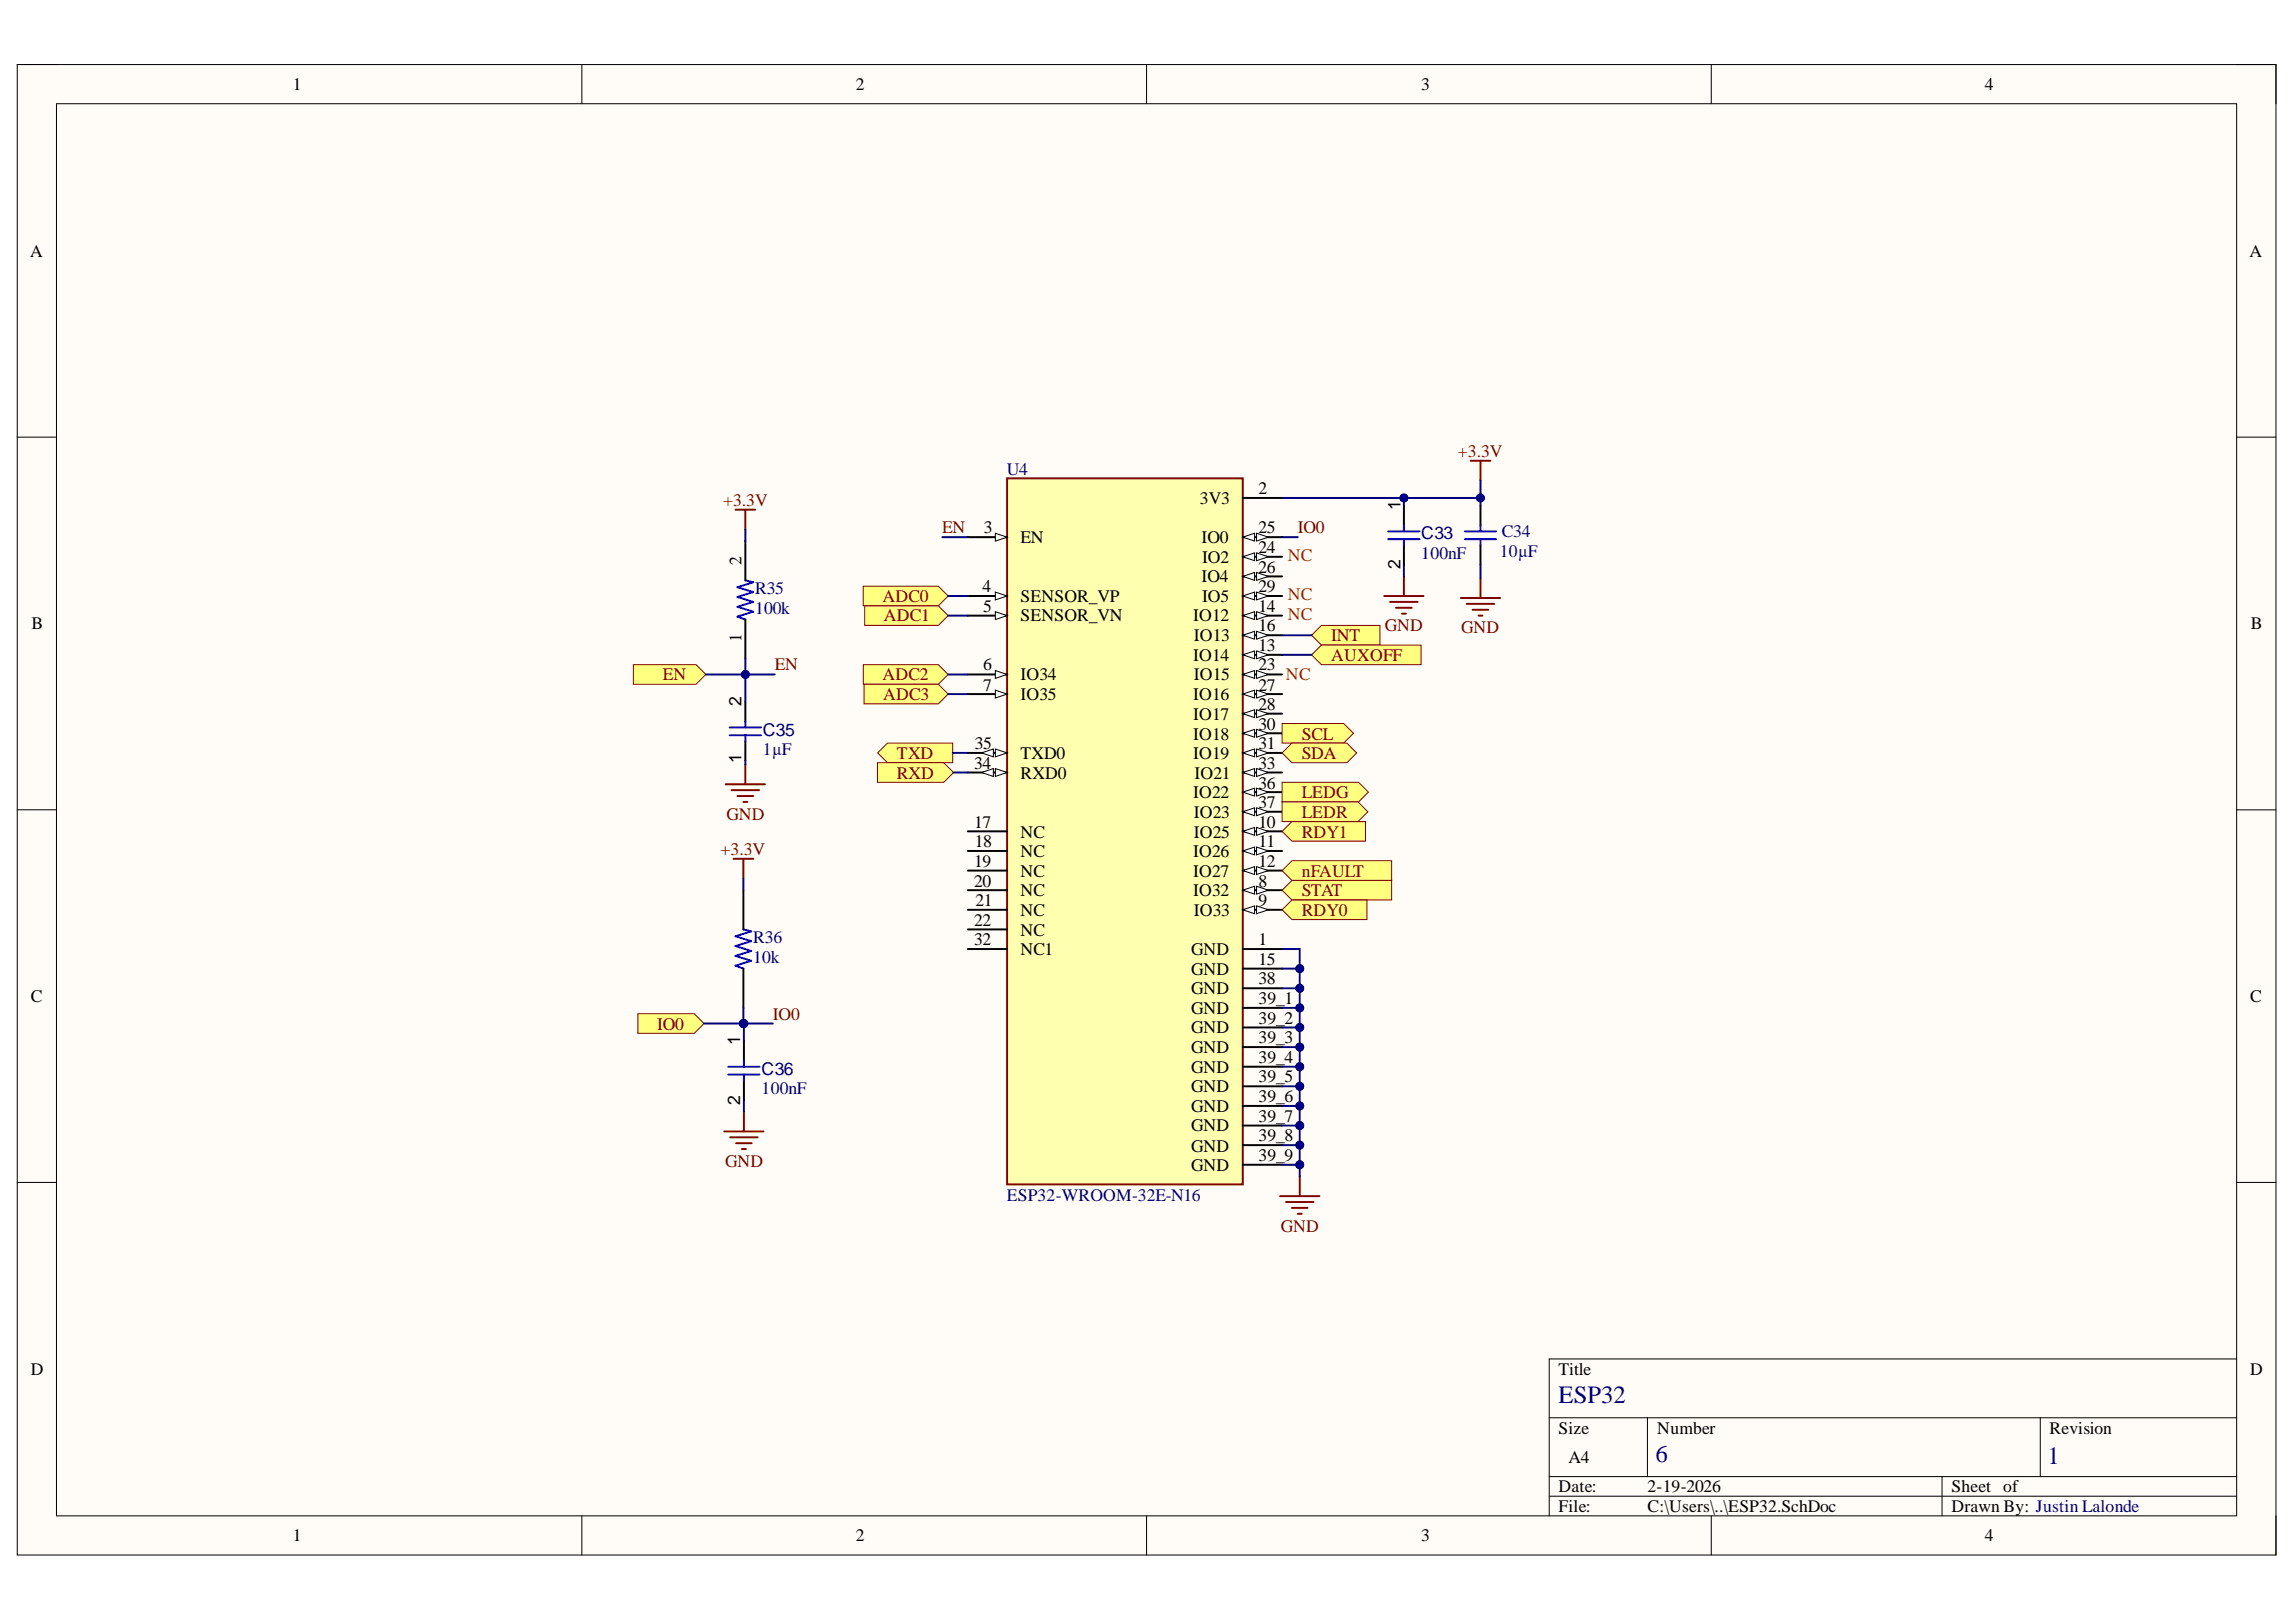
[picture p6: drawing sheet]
<svg xmlns="http://www.w3.org/2000/svg" width="297mm" height="210mm" viewBox="0 0 297 210" stroke-linecap="round" stroke-linejoin="round" font-family="sans-serif">
<defs><g id="words">
<g font-size="3.2" fill="#000080">
<text x="201.6" y="181.6">ESP32</text>
<text x="214.2" y="189.2">6</text>
<text x="264.9" y="189.4">1</text>
</g>
<g font-size="2.3">
<text x="37.9" y="11.7">1</text>
<text x="110.7" y="11.7">2</text>
<text x="183.9" y="11.7">3</text>
<text x="256.8" y="11.7">4</text>
<text x="3.9" y="33.3">A</text>
<text x="291" y="33.3">A</text>
<text x="155.2" y="65.2">3V3</text>
<text x="162.8" y="64">2</text>
<text x="181.2" y="66" transform="rotate(-90 181.2 66)">1</text>
<text x="127.3" y="69">3</text>
<text x="132" y="70.3">EN</text>
<text x="155.5" y="70.3">IO0</text>
<text x="162.8" y="69">25</text>
<text x="162.8" y="71.6">24</text>
<text x="95.9" y="73.1" transform="rotate(-90 95.9 73.1)">2</text>
<text x="127.1" y="76.6">4</text>
<text x="132" y="77.9">SENSOR_VP</text>
<text x="155.5" y="75.4">IO4</text>
<text x="155.5" y="72.8">IO2</text>
<text x="155.5" y="77.9">IO5</text>
<text x="162.8" y="74.1">26</text>
<text x="162.8" y="76.6">29</text>
<text x="181.2" y="73.7" transform="rotate(-90 181.2 73.7)">2</text>
<text x="4.1" y="81.4">B</text>
<text x="95.9" y="83" transform="rotate(-90 95.9 83)">1</text>
<text x="127.2" y="79.2">5</text>
<text x="132" y="80.4">SENSOR_VN</text>
<text x="154.4" y="80.4">IO12</text>
<text x="154.4" y="83">IO13</text>
<text x="162.8" y="79.2">14</text>
<text x="162.8" y="81.7">16</text>
<text x="291.2" y="81.4">B</text>
<text x="127.2" y="86.8">6</text>
<text x="127.2" y="89.4">7</text>
<text x="132" y="88">IO34</text>
<text x="154.4" y="85.5">IO14</text>
<text x="154.4" y="88">IO15</text>
<text x="162.8" y="84.2">13</text>
<text x="162.8" y="86.8">23</text>
<text x="162.8" y="89.4">27</text>
<text x="95.9" y="91.3" transform="rotate(-90 95.9 91.3)">2</text>
<text x="132" y="90.7">IO35</text>
<text x="154.4" y="90.7">IO16</text>
<text x="154.4" y="93.2">IO17</text>
<text x="154.4" y="95.7">IO18</text>
<text x="162.8" y="91.9">28</text>
<text x="162.8" y="94.5">30</text>
<text x="95.9" y="98.8" transform="rotate(-90 95.9 98.8)">1</text>
<text x="126" y="99.5">34</text>
<text x="126.1" y="97">35</text>
<text x="132" y="98.3">TXD0</text>
<text x="132" y="100.8">RXD0</text>
<text x="154.4" y="98.3">IO19</text>
<text x="154.5" y="100.8">IO21</text>
<text x="162.8" y="97">31</text>
<text x="162.8" y="99.5">33</text>
<text x="126" y="107.1">17</text>
<text x="154.4" y="103.3">IO22</text>
<text x="154.4" y="105.9">IO23</text>
<text x="162.8" y="102.1">36</text>
<text x="162.8" y="104.6">37</text>
<text x="162.8" y="107.1">10</text>
<text x="126" y="112.2">19</text>
<text x="126.1" y="109.7">18</text>
<text x="132" y="108.4">NC</text>
<text x="132" y="110.9">NC</text>
<text x="132" y="113.5">NC</text>
<text x="154.4" y="110.9">IO26</text>
<text x="154.4" y="113.5">IO27</text>
<text x="154.4" y="108.4">IO25</text>
<text x="162.8" y="109.7">11</text>
<text x="162.8" y="112.2">12</text>
<text x="126" y="114.7">20</text>
<text x="126" y="119.8">22</text>
<text x="126.2" y="117.3">21</text>
<text x="132" y="116">NC</text>
<text x="132" y="118.5">NC</text>
<text x="154.4" y="116">IO32</text>
<text x="154.4" y="118.5">IO33</text>
<text x="162.8" y="114.7">8</text>
<text x="162.8" y="117.3">9</text>
<text x="126" y="122.3">32</text>
<text x="132" y="121.1">NC</text>
<text x="132" y="123.6">NC1</text>
<text x="154.1" y="123.6">GND</text>
<text x="162.8" y="122.3">1</text>
<text x="162.8" y="124.9">15</text>
<text x="4" y="129.7">C</text>
<text x="154.1" y="126.1">GND</text>
<text x="154.1" y="128.7">GND</text>
<text x="154.1" y="131.2">GND</text>
<text x="162.8" y="127.4">38</text>
<text x="162.8" y="129.9">39_1</text>
<text x="291.1" y="129.7">C</text>
<text x="95.7" y="135.3" transform="rotate(-90 95.7 135.3)">1</text>
<text x="154.1" y="133.7">GND</text>
<text x="154.1" y="136.3">GND</text>
<text x="162.8" y="132.5">39_2</text>
<text x="162.8" y="135">39_3</text>
<text x="162.8" y="137.5">39_4</text>
<text x="95.7" y="143" transform="rotate(-90 95.7 143)">2</text>
<text x="154.1" y="138.8">GND</text>
<text x="154.1" y="141.3">GND</text>
<text x="154.1" y="143.9">GND</text>
<text x="162.8" y="140.1">39_5</text>
<text x="162.8" y="142.6">39_6</text>
<text x="154.1" y="146.4">GND</text>
<text x="154.1" y="149">GND</text>
<text x="162.8" y="145.1">39_7</text>
<text x="162.8" y="147.7">39_8</text>
<text x="154.1" y="151.6">GND</text>
<text x="162.8" y="150.3">39_9</text>
<text x="4" y="177.9">D</text>
<text x="201.6" y="177.9">Title</text>
<text x="291.1" y="177.9">D</text>
<text x="201.6" y="185.5">Size</text>
<text x="214.4" y="185.5">Number</text>
<text x="265.2" y="185.5">Revision</text>
<text x="202.9" y="189.3">A4</text>
<text x="201.6" y="193.1">Date:</text>
<text x="201.6" y="195.7">File:</text>
<text x="213.1" y="193.1">2-19-2026</text>
<text x="213.1" y="195.7">C:\Users\..\ESP32.SchDoc</text>
<text x="252.5" y="193.1">Sheet of</text>
<text x="252.5" y="195.7">Drawn By: Justin Lalonde</text>
<text x="37.9" y="199.5">1</text>
<text x="110.7" y="199.5">2</text>
<text x="183.9" y="199.5">3</text>
<text x="256.8" y="199.5">4</text>
</g>
<g font-size="2.3" fill="#800000">
<text x="188.6" y="59.1">+3.3V</text>
<text x="93.5" y="65.5">+3.3V</text>
<text x="121.9" y="69">EN</text>
<text x="167.9" y="69">IO0</text>
<text x="114.2" y="77.9">ADC0</text>
<text x="114.4" y="80.4">ADC1</text>
<text x="172.2" y="83">INT</text>
<text x="179.1" y="81.7">GND</text>
<text x="189" y="81.9">GND</text>
<text x="85.8" y="88">EN</text>
<text x="100.2" y="86.8">EN</text>
<text x="114.2" y="88">ADC2</text>
<text x="172.2" y="85.5">AUXOFF</text>
<text x="114.3" y="90.7">ADC3</text>
<text x="168.4" y="95.7">SCL</text>
<text x="116" y="98.3">TXD</text>
<text x="116" y="100.8">RXD</text>
<text x="168.4" y="98.3">SDA</text>
<text x="94" y="106.1">GND</text>
<text x="168.4" y="103.3">LEDG</text>
<text x="168.4" y="105.9">LEDR</text>
<text x="93.2" y="110.7">+3.3V</text>
<text x="168.4" y="108.4">RDY1</text>
<text x="168.4" y="113.5">nFAULT</text>
<text x="168.4" y="116">STAT</text>
<text x="168.4" y="118.5">RDY0</text>
<text x="100" y="132">IO0</text>
<text x="85" y="133.2">IO0</text>
<text x="93.8" y="151.1">GND</text>
<text x="165.7" y="159.4">GND</text>
</g>
<g font-size="2.3" fill="#000080">
<text x="130.3" y="61.4">U4</text>
<text x="183.9" y="69.8">C33</text>
<text x="194.3" y="69.5">C34</text>
<text x="97.7" y="76.9">R35</text>
<text x="183.9" y="72.3">100nF</text>
<text x="194" y="72.1">10µF</text>
<text x="97.7" y="79.4">100k</text>
<text x="98.7" y="95.2">C35</text>
<text x="98.7" y="97.7">1µF</text>
<text x="97.4" y="124.6">10k</text>
<text x="97.4" y="122.1">R36</text>
<text x="98.5" y="141.6">100nF</text>
<text x="98.5" y="139.1">C36</text>
<text x="130.3" y="155.4">ESP32-WROOM-32E-N16</text>
</g>
<g font-size="2.3" fill="#f00">
<text x="166.6" y="72.6">NC</text>
<text x="166.6" y="77.6">NC</text>
<text x="166.6" y="80.2">NC</text>
<text x="166.4" y="88">NC</text>
</g>
</g></defs>
<path d="M2.2 8.4h292.2v192.8h-292.2z" fill-rule="evenodd" fill="#fffcf8"/>
<path d="M2.2 8.4h292.2v192.8h-292.2z" fill="none" stroke="#000" stroke-width=".13"/>
<path d="M7.3 13.4h282.1v182.8h-282.1z" fill-rule="evenodd" fill="#fffcf8"/>
<g fill="none" stroke="#000" stroke-width=".13">
<path d="M2.2 8.3h5.1M7.3 13.4h282.1v182.8h-282.1zM75.3 8.3v5.1M148.3 8.3v5.1M221.4 8.4v5M289.4 8.4h5v5M2.2 56.6h5.1M289.4 56.6h5M2.2 104.8h5.1M289.4 104.8h5M2.2 153h5.1M289.4 153h5"/>
<path d="M289.4 175.9h-89v20.3M75.3 196.2v5M148.3 196.2v5M200.4 183.5h89M200.4 191.1h89M200.4 193.6h89M213.1 183.5v7.6M221.4 196.2v5M251.2 191.1v5.1M264 183.5v7.6M294.4 196.2v5"/>
</g>
<path d="M130.3 61.9h30.5v91.4h-30.5z" fill-rule="evenodd" fill="#ffffb0"/>
<path d="M130.3 61.9h30.5v91.4h-30.5z" fill="none" stroke="#800000" stroke-width=".25"/>
<path d="M125.2 69.5h5.1" fill="none" stroke="#000" stroke-width=".25"/>
<path d="M128.8 69l1.5 .5-1.5 .5z" fill="#f8fcff"/>
<path d="M128.8 69l1.5 .5-1.5 .5z" fill="none" stroke="#000" stroke-width=".13"/>
<path d="M125.2 77.1h5.1" fill="none" stroke="#000" stroke-width=".25"/>
<path d="M128.8 76.6l1.5 .5-1.5 .5z" fill="#f8fcff"/>
<path d="M128.8 76.6l1.5 .5-1.5 .5z" fill="none" stroke="#000" stroke-width=".13"/>
<path d="M125.2 79.7h5.1" fill="none" stroke="#000" stroke-width=".25"/>
<path d="M128.8 79.2l1.5 .5-1.5 .5z" fill="#f8fcff"/>
<path d="M128.8 79.2l1.5 .5-1.5 .5z" fill="none" stroke="#000" stroke-width=".13"/>
<path d="M125.2 87.3h5.1" fill="none" stroke="#000" stroke-width=".25"/>
<path d="M128.8 86.8l1.5 .5-1.5 .5z" fill="#f8fcff"/>
<path d="M128.8 86.8l1.5 .5-1.5 .5z" fill="none" stroke="#000" stroke-width=".13"/>
<path d="M125.2 89.8h5.1" fill="none" stroke="#000" stroke-width=".25"/>
<path d="M128.8 89.3l1.5 .5-1.5 .5z" fill="#f8fcff"/>
<path d="M128.8 89.3l1.5 .5-1.5 .5z" fill="none" stroke="#000" stroke-width=".13"/>
<path d="M125.2 97.4h5.1" fill="none" stroke="#000" stroke-width=".25"/>
<path d="M128.8 96.9l1.5 .5-1.5 .5z" fill="#f8fcff"/>
<path d="M128.8 96.9l1.5 .5-1.5 .5z" fill="none" stroke="#000" stroke-width=".13"/>
<path d="M127 97.4l1.5-.5v1z" fill="#f8fcff"/>
<path d="M127 97.4l1.5-.5v1z" fill="none" stroke="#000" stroke-width=".13"/>
<path d="M125.2 100h5.1" fill="none" stroke="#000" stroke-width=".25"/>
<path d="M128.8 99.5l1.5 .5-1.5 .5z" fill="#f8fcff"/>
<path d="M128.8 99.5l1.5 .5-1.5 .5z" fill="none" stroke="#000" stroke-width=".13"/>
<path d="M127 100l1.5-.5v1z" fill="#f8fcff"/>
<path d="M127 100l1.5-.5v1z" fill="none" stroke="#000" stroke-width=".13"/>
<path d="M160.8 64.4h5.1M160.8 69.5h5.1M125.2 107.6h5.1M125.2 110.1h5.1M125.2 112.7h5.1M125.2 115.2h5.1M125.2 117.7h5.1M125.2 120.3h5.1M125.2 122.8h5.1" fill="none" stroke="#000" stroke-width=".25"/>
<path d="M160.8 69.5l1.5-.5v1z" fill="#f8fcff"/>
<path d="M160.8 69.5l1.5-.5v1z" fill="none" stroke="#000" stroke-width=".13"/>
<path d="M162.6 69l1.5 .5-1.5 .5z" fill="#f8fcff"/>
<path d="M162.6 69l1.5 .5-1.5 .5z" fill="none" stroke="#000" stroke-width=".13"/>
<path d="M160.8 72.1h5.1" fill="none" stroke="#000" stroke-width=".25"/>
<path d="M160.8 72.1l1.5-.6v1.1z" fill="#f8fcff"/>
<path d="M160.8 72.1l1.5-.6v1.1z" fill="none" stroke="#000" stroke-width=".13"/>
<path d="M162.6 71.5l1.5 .6-1.5 .5z" fill="#f8fcff"/>
<path d="M162.6 71.5l1.5 .6-1.5 .5z" fill="none" stroke="#000" stroke-width=".13"/>
<path d="M160.8 74.6h5.1" fill="none" stroke="#000" stroke-width=".25"/>
<path d="M160.8 74.6l1.5-.5v1z" fill="#f8fcff"/>
<path d="M160.8 74.6l1.5-.5v1z" fill="none" stroke="#000" stroke-width=".13"/>
<path d="M162.6 74.1l1.5 .5-1.5 .5z" fill="#f8fcff"/>
<path d="M162.6 74.1l1.5 .5-1.5 .5z" fill="none" stroke="#000" stroke-width=".13"/>
<path d="M160.8 77.1h5.1" fill="none" stroke="#000" stroke-width=".25"/>
<path d="M160.8 77.1l1.5-.5v1z" fill="#f8fcff"/>
<path d="M160.8 77.1l1.5-.5v1z" fill="none" stroke="#000" stroke-width=".13"/>
<path d="M162.6 76.6l1.5 .5-1.5 .5z" fill="#f8fcff"/>
<path d="M162.6 76.6l1.5 .5-1.5 .5z" fill="none" stroke="#000" stroke-width=".13"/>
<path d="M160.8 79.7h5.1" fill="none" stroke="#000" stroke-width=".25"/>
<path d="M160.8 79.7l1.5-.5v1z" fill="#f8fcff"/>
<path d="M160.8 79.7l1.5-.5v1z" fill="none" stroke="#000" stroke-width=".13"/>
<path d="M162.6 79.2l1.5 .5-1.5 .5z" fill="#f8fcff"/>
<path d="M162.6 79.2l1.5 .5-1.5 .5z" fill="none" stroke="#000" stroke-width=".13"/>
<path d="M160.8 82.2h5.1" fill="none" stroke="#000" stroke-width=".25"/>
<path d="M160.8 82.2l1.5-.5v1z" fill="#f8fcff"/>
<path d="M160.8 82.2l1.5-.5v1z" fill="none" stroke="#000" stroke-width=".13"/>
<path d="M162.6 81.7l1.5 .5-1.5 .5z" fill="#f8fcff"/>
<path d="M162.6 81.7l1.5 .5-1.5 .5z" fill="none" stroke="#000" stroke-width=".13"/>
<path d="M160.8 84.7h5.1" fill="none" stroke="#000" stroke-width=".25"/>
<path d="M160.8 84.7l1.5-.5v1z" fill="#f8fcff"/>
<path d="M160.8 84.7l1.5-.5v1z" fill="none" stroke="#000" stroke-width=".13"/>
<path d="M162.6 84.2l1.5 .5-1.5 .5z" fill="#f8fcff"/>
<path d="M162.6 84.2l1.5 .5-1.5 .5z" fill="none" stroke="#000" stroke-width=".13"/>
<path d="M160.8 87.3h5.1" fill="none" stroke="#000" stroke-width=".25"/>
<path d="M160.8 87.3l1.5-.5v1z" fill="#f8fcff"/>
<path d="M160.8 87.3l1.5-.5v1z" fill="none" stroke="#000" stroke-width=".13"/>
<path d="M162.6 86.8l1.5 .5-1.5 .5z" fill="#f8fcff"/>
<path d="M162.6 86.8l1.5 .5-1.5 .5z" fill="none" stroke="#000" stroke-width=".13"/>
<path d="M160.8 89.8h5.1" fill="none" stroke="#000" stroke-width=".25"/>
<path d="M160.8 89.8l1.5-.5v1z" fill="#f8fcff"/>
<path d="M160.8 89.8l1.5-.5v1z" fill="none" stroke="#000" stroke-width=".13"/>
<path d="M162.6 89.3l1.5 .5-1.5 .5z" fill="#f8fcff"/>
<path d="M162.6 89.3l1.5 .5-1.5 .5z" fill="none" stroke="#000" stroke-width=".13"/>
<path d="M160.8 92.4h5.1" fill="none" stroke="#000" stroke-width=".25"/>
<path d="M160.8 92.4l1.5-.6v1.1z" fill="#f8fcff"/>
<path d="M160.8 92.4l1.5-.6v1.1z" fill="none" stroke="#000" stroke-width=".13"/>
<path d="M162.6 91.8l1.5 .6-1.5 .5z" fill="#f8fcff"/>
<path d="M162.6 91.8l1.5 .6-1.5 .5z" fill="none" stroke="#000" stroke-width=".13"/>
<path d="M160.8 94.9h5.1" fill="none" stroke="#000" stroke-width=".25"/>
<path d="M160.8 94.9l1.5-.5v1z" fill="#f8fcff"/>
<path d="M160.8 94.9l1.5-.5v1z" fill="none" stroke="#000" stroke-width=".13"/>
<path d="M162.6 94.4l1.5 .5-1.5 .5z" fill="#f8fcff"/>
<path d="M162.6 94.4l1.5 .5-1.5 .5z" fill="none" stroke="#000" stroke-width=".13"/>
<path d="M160.8 97.4h5.1" fill="none" stroke="#000" stroke-width=".25"/>
<path d="M160.8 97.4l1.5-.5v1z" fill="#f8fcff"/>
<path d="M160.8 97.4l1.5-.5v1z" fill="none" stroke="#000" stroke-width=".13"/>
<path d="M162.6 96.9l1.5 .5-1.5 .5z" fill="#f8fcff"/>
<path d="M162.6 96.9l1.5 .5-1.5 .5z" fill="none" stroke="#000" stroke-width=".13"/>
<path d="M160.8 100h5.1" fill="none" stroke="#000" stroke-width=".25"/>
<path d="M160.8 100l1.5-.5v1z" fill="#f8fcff"/>
<path d="M160.8 100l1.5-.5v1z" fill="none" stroke="#000" stroke-width=".13"/>
<path d="M162.6 99.5l1.5 .5-1.5 .5z" fill="#f8fcff"/>
<path d="M162.6 99.5l1.5 .5-1.5 .5z" fill="none" stroke="#000" stroke-width=".13"/>
<path d="M160.8 102.5h5.1" fill="none" stroke="#000" stroke-width=".25"/>
<path d="M160.8 102.5l1.5-.5v1z" fill="#f8fcff"/>
<path d="M160.8 102.5l1.5-.5v1z" fill="none" stroke="#000" stroke-width=".13"/>
<path d="M162.6 102l1.5 .5-1.5 .5z" fill="#f8fcff"/>
<path d="M162.6 102l1.5 .5-1.5 .5z" fill="none" stroke="#000" stroke-width=".13"/>
<path d="M160.8 105h5.1" fill="none" stroke="#000" stroke-width=".25"/>
<path d="M160.8 105l1.5-.5v1.1z" fill="#f8fcff"/>
<path d="M160.8 105l1.5-.5v1.1z" fill="none" stroke="#000" stroke-width=".13"/>
<path d="M162.6 104.5l1.5 .5-1.5 .6z" fill="#f8fcff"/>
<path d="M162.6 104.5l1.5 .5-1.5 .6z" fill="none" stroke="#000" stroke-width=".13"/>
<path d="M160.8 107.6h5.1" fill="none" stroke="#000" stroke-width=".25"/>
<path d="M160.8 107.6l1.5-.5v1z" fill="#f8fcff"/>
<path d="M160.8 107.6l1.5-.5v1z" fill="none" stroke="#000" stroke-width=".13"/>
<path d="M162.6 107.1l1.5 .5-1.5 .5z" fill="#f8fcff"/>
<path d="M162.6 107.1l1.5 .5-1.5 .5z" fill="none" stroke="#000" stroke-width=".13"/>
<path d="M160.8 110.1h5.1" fill="none" stroke="#000" stroke-width=".25"/>
<path d="M160.8 110.1l1.5-.5v1z" fill="#f8fcff"/>
<path d="M160.8 110.1l1.5-.5v1z" fill="none" stroke="#000" stroke-width=".13"/>
<path d="M162.6 109.6l1.5 .5-1.5 .5z" fill="#f8fcff"/>
<path d="M162.6 109.6l1.5 .5-1.5 .5z" fill="none" stroke="#000" stroke-width=".13"/>
<path d="M160.8 112.7h5.1" fill="none" stroke="#000" stroke-width=".25"/>
<path d="M160.8 112.7l1.5-.5v1z" fill="#f8fcff"/>
<path d="M160.8 112.7l1.5-.5v1z" fill="none" stroke="#000" stroke-width=".13"/>
<path d="M162.6 112.2l1.5 .5-1.5 .5z" fill="#f8fcff"/>
<path d="M162.6 112.2l1.5 .5-1.5 .5z" fill="none" stroke="#000" stroke-width=".13"/>
<path d="M160.8 115.2h5.1" fill="none" stroke="#000" stroke-width=".25"/>
<path d="M160.8 115.2l1.5-.5v1z" fill="#f8fcff"/>
<path d="M160.8 115.2l1.5-.5v1z" fill="none" stroke="#000" stroke-width=".13"/>
<path d="M162.6 114.7l1.5 .5-1.5 .5z" fill="#f8fcff"/>
<path d="M162.6 114.7l1.5 .5-1.5 .5z" fill="none" stroke="#000" stroke-width=".13"/>
<path d="M160.8 117.7h5.1" fill="none" stroke="#000" stroke-width=".25"/>
<path d="M160.8 117.7l1.5-.5v1z" fill="#f8fcff"/>
<path d="M160.8 117.7l1.5-.5v1z" fill="none" stroke="#000" stroke-width=".13"/>
<path d="M162.6 117.2l1.5 .5-1.5 .5z" fill="#f8fcff"/>
<path d="M162.6 117.2l1.5 .5-1.5 .5z" fill="none" stroke="#000" stroke-width=".13"/>
<path d="M160.8 122.8h5.1M160.8 125.4h5.1M160.8 127.9h5.1M160.8 130.4h5.1M160.8 133h5.1M160.8 135.5h5.1M160.8 138h5.1M160.8 140.6h5.1M160.8 143.1h5.1M160.8 145.7h5.1M160.8 148.2h5.1M160.8 150.7h5.1" fill="none" stroke="#000" stroke-width=".25"/>
<path d="M81.9 86h8.2l1.2 1.3-1.2 1.2h-8.2z" fill-rule="evenodd" fill="#ffff80"/>
<path d="M81.9 86h8.2l1.2 1.3-1.2 1.2h-8.2z" fill="none" stroke="#800000" stroke-width=".13"/>
<path d="M95.2 66h2.5M96.4 66v2.5M96.4 99v2.5M93.9 101.5h5.1M94.6 102.3h3.6M95.4 103h2M96.2 103.8h.5" fill="none" stroke="#800000" stroke-width=".25"/>
<path d="M82.5 131.2h7.3l1.3 1.3-1.3 1.2h-7.3z" fill-rule="evenodd" fill="#ffff80"/>
<path d="M82.5 131.2h7.3l1.3 1.3-1.3 1.2h-7.3z" fill="none" stroke="#800000" stroke-width=".13"/>
<path d="M96.4 75.1l1 .3-2 .6 2 .6-2 .7 2 .6-2 .6 2 .7-2 .6 1 .4M189.5 69.8h4.1M189.5 68.8h4.1M191.5 68v.8M191.5 69.8v.7M96.2 120.3l1 .2-2 .7 2 .6-2 .6 2 .7-2 .6 2 .6-2 .7 1 .4" fill="none" stroke="#00f" stroke-width=".25"/>
<path d="M96.4 70v5.1M191.5 65.5v2.5M191.5 70.5v2.6M96.4 80.2v5M96.2 115.2v5.1M96.2 125.4v5" fill="none" stroke="#000" stroke-width=".25"/>
<g fill="none" stroke="#800000" stroke-width=".25">
<path d="M190.3 59.6h2.5M191.5 59.6v2.6M179.1 77.1h5.1M179.8 77.9h3.6M180.6 78.7h2M181.4 79.4h.5M181.6 74.6v2.5M189 77.4h5.1M189.8 78.1h3.5M190.5 78.9h2M191.3 79.7h.5M191.5 74.9v2.5"/>
<path d="M94.9 111.1h2.5M96.2 111.1v2.6M165.6 154.8h5.1M166.4 155.6h3.5M167.1 156.3h2.1M167.9 157.1h.5M168.2 152.3v2.5"/>
</g>
<path d="M114.8 96.2h8.5v2.5h-8.5l-1.3-1.3z" fill-rule="evenodd" fill="#ffff80"/>
<path d="M114.8 96.2h8.5v2.5h-8.5l-1.3-1.3z" fill="none" stroke="#800000" stroke-width=".13"/>
<path d="M113.5 98.7h8.6l1.3 1.3-1.3 1.2h-8.6z" fill-rule="evenodd" fill="#ffff80"/>
<path d="M113.5 98.7h8.6l1.3 1.3-1.3 1.2h-8.6z" fill="none" stroke="#800000" stroke-width=".13"/>
<path d="M93.7 146.4h5.1M94.5 147.2h3.5M95.2 147.9h2.1M96 148.7h.5M96.2 143.9v2.5" fill="none" stroke="#800000" stroke-width=".25"/>
<path d="M165.9 93.6h7.9l1.3 1.3-1.3 1.3h-7.9z" fill-rule="evenodd" fill="#ffff80"/>
<path d="M165.9 93.6h7.9l1.3 1.3-1.3 1.3h-7.9z" fill="none" stroke="#800000" stroke-width=".13"/>
<path d="M165.9 97.4l1.2-1.2h7.1l1.3 1.2-1.3 1.3h-7.1z" fill-rule="evenodd" fill="#ffff80"/>
<path d="M165.9 97.4l1.2-1.2h7.1l1.3 1.2-1.3 1.3h-7.1z" fill="none" stroke="#800000" stroke-width=".13"/>
<path d="M165.9 101.2h9.9l1.2 1.3-1.2 1.3h-9.9z" fill-rule="evenodd" fill="#ffff80"/>
<path d="M165.9 101.2h9.9l1.2 1.3-1.2 1.3h-9.9z" fill="none" stroke="#800000" stroke-width=".13"/>
<path d="M165.9 103.8h9.8l1.3 1.3-1.3 1.2h-9.8z" fill-rule="evenodd" fill="#ffff80"/>
<path d="M165.9 103.8h9.8l1.3 1.3-1.3 1.2h-9.8z" fill="none" stroke="#800000" stroke-width=".13"/>
<path d="M165.9 115.2l1.2-1.3h12.9v2.6h-12.9z" fill-rule="evenodd" fill="#ffff80"/>
<path d="M165.9 115.2l1.2-1.3h12.9v2.6h-12.9z" fill="none" stroke="#800000" stroke-width=".13"/>
<path d="M165.9 117.7l1.2-1.2h9.8v2.5h-9.8z" fill-rule="evenodd" fill="#ffff80"/>
<path d="M165.9 117.7l1.2-1.2h9.8v2.5h-9.8z" fill="none" stroke="#800000" stroke-width=".13"/>
<path d="M165.9 107.6l1.2-1.3h9.6v2.6h-9.6z" fill-rule="evenodd" fill="#ffff80"/>
<path d="M165.9 107.6l1.2-1.3h9.6v2.6h-9.6z" fill="none" stroke="#800000" stroke-width=".13"/>
<path d="M165.9 112.7l1.2-1.3h12.9v2.5h-12.9z" fill-rule="evenodd" fill="#ffff80"/>
<path d="M165.9 112.7l1.2-1.3h12.9v2.5h-12.9z" fill="none" stroke="#800000" stroke-width=".13"/>
<path d="M170.9 80.9h7.6v2.6h-7.6l-1.2-1.3z" fill-rule="evenodd" fill="#ffff80"/>
<path d="M170.9 80.9h7.6v2.6h-7.6l-1.2-1.3z" fill="none" stroke="#800000" stroke-width=".13"/>
<path d="M169.7 84.7l1.2-1.2h12.9v2.5h-12.9z" fill-rule="evenodd" fill="#ffff80"/>
<path d="M169.7 84.7l1.2-1.2h12.9v2.5h-12.9z" fill="none" stroke="#800000" stroke-width=".13"/>
<path d="M111.7 75.9h9.7l1.3 1.2-1.3 1.3h-9.7z" fill-rule="evenodd" fill="#ffff80"/>
<path d="M111.7 75.9h9.7l1.3 1.2-1.3 1.3h-9.7z" fill="none" stroke="#800000" stroke-width=".13"/>
<path d="M111.9 78.4h9.5l1.3 1.3-1.3 1.2h-9.5z" fill-rule="evenodd" fill="#ffff80"/>
<path d="M111.9 78.4h9.5l1.3 1.3-1.3 1.2h-9.5z" fill="none" stroke="#800000" stroke-width=".13"/>
<path d="M111.7 86h9.7l1.3 1.3-1.3 1.2h-9.7z" fill-rule="evenodd" fill="#ffff80"/>
<path d="M111.7 86h9.7l1.3 1.3-1.3 1.2h-9.7z" fill="none" stroke="#800000" stroke-width=".13"/>
<path d="M111.8 88.5h9.6l1.3 1.3-1.3 1.3h-9.6z" fill-rule="evenodd" fill="#ffff80"/>
<path d="M111.8 88.5h9.6l1.3 1.3-1.3 1.3h-9.6z" fill="none" stroke="#800000" stroke-width=".13"/>
<path d="M181.6 65.5v2.5M181.6 70.5v2.6M96.4 90.8v2.6M96.4 95.9v2.5M96.2 134.7v2.6M96.2 139.8v2.6" fill="none" stroke="#000" stroke-width=".25"/>
<path d="M179.6 69.8h4.1M179.6 68.8h4.1M181.6 68v.8M181.6 69.8v.7M94.4 94.1h4.1M94.4 95.1h4.1M96.4 93.4v.7M96.4 95.1v.8M94.2 139.1h4.1M94.2 138h4.1M96.2 137.3v.7M96.2 139.1v.7" fill="none" stroke="#00f" stroke-width=".25"/>
<path d="M96.4 85.2v2.1h-5.1" fill="none" stroke="#000080" stroke-width=".25"/>
<circle cx="96.4" cy="87.3" r=".51" fill="#000080"/>
<circle cx="96.4" cy="87.3" r=".51" fill="none" stroke="#000080" stroke-width=".13"/>
<path d="M96.4 68.5v1.5M96.4 98.4v.6M100.2 87.3h-3.8v3.5" fill="none" stroke="#000080" stroke-width=".25"/>
<circle cx="96.4" cy="87.3" r=".51" fill="#000080"/>
<circle cx="96.4" cy="87.3" r=".51" fill="none" stroke="#000080" stroke-width=".13"/>
<path d="M96.2 113.7v1.5M91.1 132.5h5.1" fill="none" stroke="#000080" stroke-width=".25"/>
<circle cx="96.2" cy="132.5" r=".51" fill="#000080"/>
<circle cx="96.2" cy="132.5" r=".51" fill="none" stroke="#000080" stroke-width=".13"/>
<path d="M165.9 150.7h2.3v1.6" fill="none" stroke="#000080" stroke-width=".25"/>
<circle cx="168.2" cy="150.7" r=".51" fill="#000080"/>
<circle cx="168.2" cy="150.7" r=".51" fill="none" stroke="#000080" stroke-width=".13"/>
<path d="M165.9 148.2h2.3v2.5" fill="none" stroke="#000080" stroke-width=".25"/>
<circle cx="168.2" cy="148.2" r=".51" fill="#000080"/>
<circle cx="168.2" cy="148.2" r=".51" fill="none" stroke="#000080" stroke-width=".13"/>
<circle cx="168.2" cy="150.7" r=".51" fill="#000080"/>
<circle cx="168.2" cy="150.7" r=".51" fill="none" stroke="#000080" stroke-width=".13"/>
<path d="M165.9 145.7h2.3v2.5" fill="none" stroke="#000080" stroke-width=".25"/>
<circle cx="168.2" cy="145.7" r=".51" fill="#000080"/>
<circle cx="168.2" cy="145.7" r=".51" fill="none" stroke="#000080" stroke-width=".13"/>
<circle cx="168.2" cy="148.2" r=".51" fill="#000080"/>
<circle cx="168.2" cy="148.2" r=".51" fill="none" stroke="#000080" stroke-width=".13"/>
<path d="M165.9 143.1h2.3v2.6" fill="none" stroke="#000080" stroke-width=".25"/>
<circle cx="168.2" cy="143.1" r=".51" fill="#000080"/>
<circle cx="168.2" cy="143.1" r=".51" fill="none" stroke="#000080" stroke-width=".13"/>
<circle cx="168.2" cy="145.7" r=".51" fill="#000080"/>
<circle cx="168.2" cy="145.7" r=".51" fill="none" stroke="#000080" stroke-width=".13"/>
<path d="M165.9 140.6h2.3v2.5" fill="none" stroke="#000080" stroke-width=".25"/>
<circle cx="168.2" cy="140.6" r=".51" fill="#000080"/>
<circle cx="168.2" cy="140.6" r=".51" fill="none" stroke="#000080" stroke-width=".13"/>
<circle cx="168.2" cy="143.1" r=".51" fill="#000080"/>
<circle cx="168.2" cy="143.1" r=".51" fill="none" stroke="#000080" stroke-width=".13"/>
<path d="M165.9 138h2.3v2.6" fill="none" stroke="#000080" stroke-width=".25"/>
<circle cx="168.2" cy="138" r=".51" fill="#000080"/>
<circle cx="168.2" cy="138" r=".51" fill="none" stroke="#000080" stroke-width=".13"/>
<circle cx="168.2" cy="140.6" r=".51" fill="#000080"/>
<circle cx="168.2" cy="140.6" r=".51" fill="none" stroke="#000080" stroke-width=".13"/>
<path d="M165.9 135.5h2.3v2.5" fill="none" stroke="#000080" stroke-width=".25"/>
<circle cx="168.2" cy="135.5" r=".51" fill="#000080"/>
<circle cx="168.2" cy="135.5" r=".51" fill="none" stroke="#000080" stroke-width=".13"/>
<circle cx="168.2" cy="138" r=".51" fill="#000080"/>
<circle cx="168.2" cy="138" r=".51" fill="none" stroke="#000080" stroke-width=".13"/>
<path d="M165.9 133h2.3v2.5" fill="none" stroke="#000080" stroke-width=".25"/>
<circle cx="168.2" cy="133" r=".51" fill="#000080"/>
<circle cx="168.2" cy="133" r=".51" fill="none" stroke="#000080" stroke-width=".13"/>
<circle cx="168.2" cy="135.5" r=".51" fill="#000080"/>
<circle cx="168.2" cy="135.5" r=".51" fill="none" stroke="#000080" stroke-width=".13"/>
<path d="M165.9 130.4h2.3v2.6" fill="none" stroke="#000080" stroke-width=".25"/>
<circle cx="168.2" cy="130.4" r=".51" fill="#000080"/>
<circle cx="168.2" cy="130.4" r=".51" fill="none" stroke="#000080" stroke-width=".13"/>
<circle cx="168.2" cy="133" r=".51" fill="#000080"/>
<circle cx="168.2" cy="133" r=".51" fill="none" stroke="#000080" stroke-width=".13"/>
<path d="M165.9 127.9h2.3v2.5" fill="none" stroke="#000080" stroke-width=".25"/>
<circle cx="168.2" cy="127.9" r=".51" fill="#000080"/>
<circle cx="168.2" cy="127.9" r=".51" fill="none" stroke="#000080" stroke-width=".13"/>
<circle cx="168.2" cy="130.4" r=".51" fill="#000080"/>
<circle cx="168.2" cy="130.4" r=".51" fill="none" stroke="#000080" stroke-width=".13"/>
<path d="M165.9 125.4h2.3v2.5" fill="none" stroke="#000080" stroke-width=".25"/>
<circle cx="168.2" cy="125.4" r=".51" fill="#000080"/>
<circle cx="168.2" cy="125.4" r=".51" fill="none" stroke="#000080" stroke-width=".13"/>
<circle cx="168.2" cy="127.9" r=".51" fill="#000080"/>
<circle cx="168.2" cy="127.9" r=".51" fill="none" stroke="#000080" stroke-width=".13"/>
<path d="M165.9 122.8h2.3v2.6" fill="none" stroke="#000080" stroke-width=".25"/>
<circle cx="168.2" cy="125.4" r=".51" fill="#000080"/>
<circle cx="168.2" cy="125.4" r=".51" fill="none" stroke="#000080" stroke-width=".13"/>
<path d="M121.9 69.5h3.3M165.9 64.4h15.7v1.1" fill="none" stroke="#000080" stroke-width=".25"/>
<circle cx="181.6" cy="64.4" r=".51" fill="#000080"/>
<circle cx="181.6" cy="64.4" r=".51" fill="none" stroke="#000080" stroke-width=".13"/>
<path d="M165.9 69.5h2M181.6 73.1v1.5M191.5 73.1v1.8M123.3 97.4h1.9M123.4 100h1.8M96.2 130.4v2.1" fill="none" stroke="#000080" stroke-width=".25"/>
<circle cx="96.2" cy="132.5" r=".51" fill="#000080"/>
<circle cx="96.2" cy="132.5" r=".51" fill="none" stroke="#000080" stroke-width=".13"/>
<path d="M96.2 132.5h3.8" fill="none" stroke="#000080" stroke-width=".25"/>
<circle cx="96.2" cy="132.5" r=".51" fill="#000080"/>
<circle cx="96.2" cy="132.5" r=".51" fill="none" stroke="#000080" stroke-width=".13"/>
<path d="M96.2 132.5v2.2" fill="none" stroke="#000080" stroke-width=".25"/>
<circle cx="96.2" cy="132.5" r=".51" fill="#000080"/>
<circle cx="96.2" cy="132.5" r=".51" fill="none" stroke="#000080" stroke-width=".13"/>
<circle cx="96.2" cy="132.5" r=".51" fill="#000080"/>
<circle cx="96.2" cy="132.5" r=".51" fill="none" stroke="#000080" stroke-width=".13"/>
<path d="M122.7 77.1h2.5M122.7 79.7h2.5M191.5 64.4v1.1M122.7 87.3h2.5M122.7 89.8h2.5M165.9 84.7h3.8M165.9 82.2h3.8M96.2 142.4v1.5" fill="none" stroke="#000080" stroke-width=".25"/>
<circle cx="191.5" cy="64.4" r=".51" fill="#000080"/>
<circle cx="191.5" cy="64.4" r=".51" fill="none" stroke="#000080" stroke-width=".13"/>
<path d="M191.5 62.2v2.2h-9.9" fill="none" stroke="#000080" stroke-width=".25"/>
<circle cx="191.5" cy="64.4" r=".51" fill="#000080"/>
<circle cx="191.5" cy="64.4" r=".51" fill="none" stroke="#000080" stroke-width=".13"/>
<circle cx="181.6" cy="64.4" r=".51" fill="#000080"/>
<circle cx="181.6" cy="64.4" r=".51" fill="none" stroke="#000080" stroke-width=".13"/>
<use href="#words"/>
</svg>
